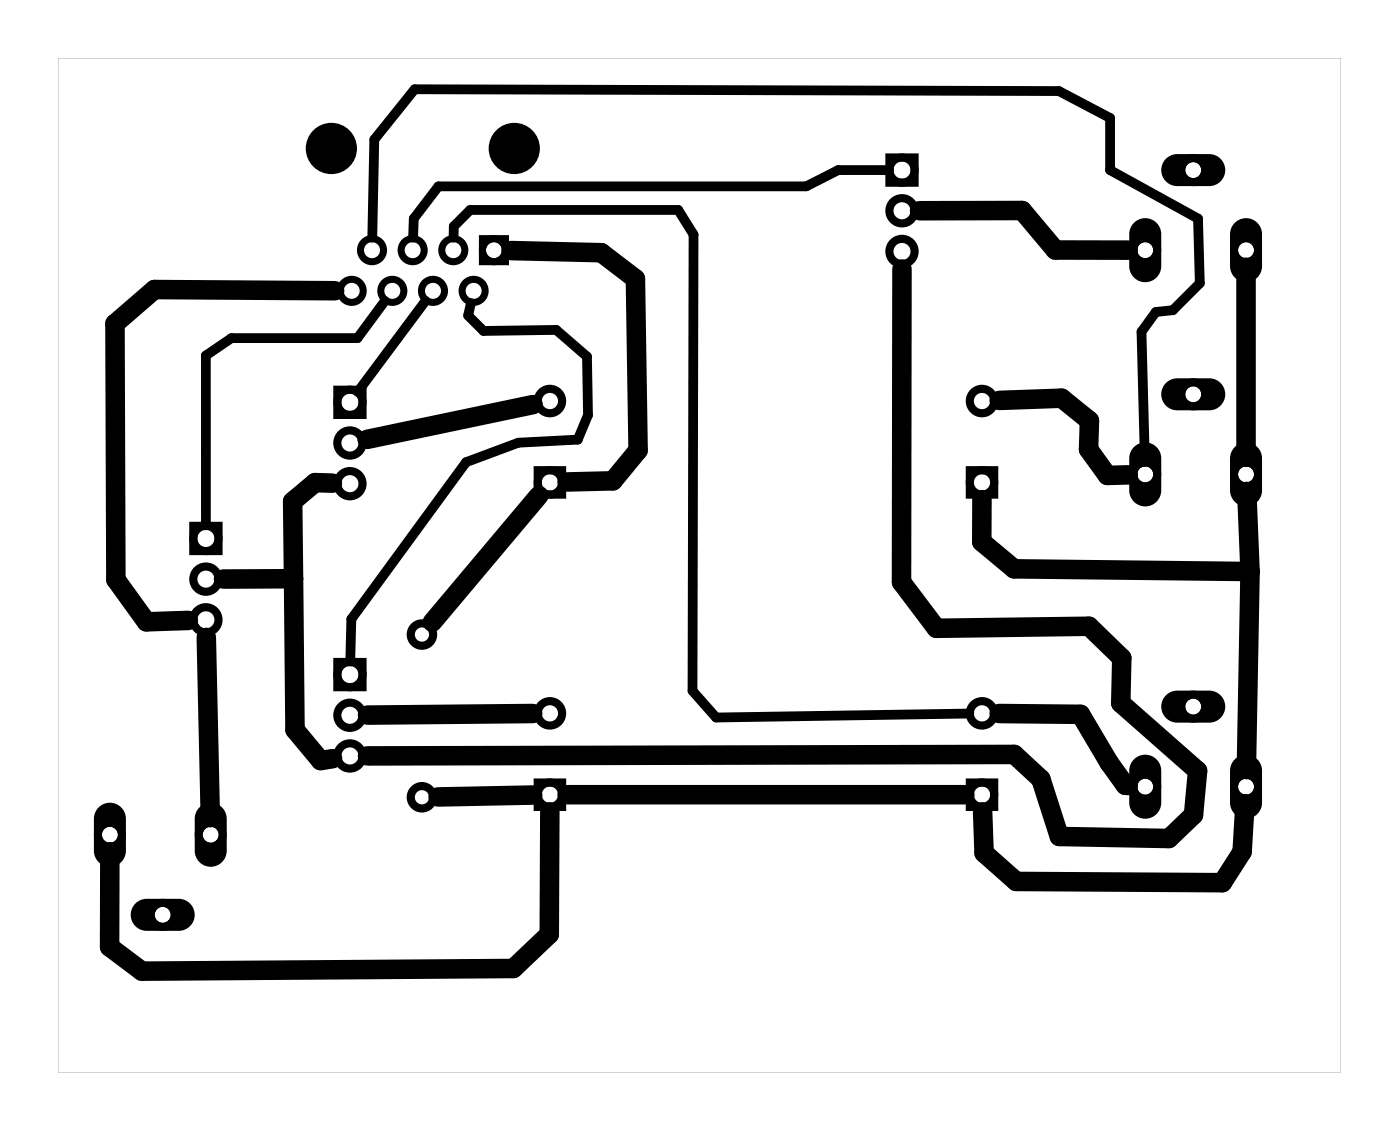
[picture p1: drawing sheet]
<svg xmlns="http://www.w3.org/2000/svg" width="87mm" height="71mm" viewBox="0 0 87 71" stroke-linecap="round" stroke-linejoin="round" font-family="sans-serif">
<g fill="#000">
<path d="M3.6 3.6h80.2v63.4h-80.2zM3.6 3.6v63.4h80.2v-63.4z"/>
<path d="M29.9 14.7h1.9v1.9h-1.9zM30.4 15.6a.5 .5 0 0 0 1 0 .5 .5 0 0 0-1 0z"/>
<path d="M70.9 13.9a1 1 0 0 1 1.1-.2 1 1 0 0 1 .6 .9v2a1 1 0 0 1-1 1 1 1 0 0 1-1-1v-2v-.4zM71.1 15.6a.5 .5 0 0 0 1 0 .5 .5 0 0 0-1 0z"/>
<path d="M72.9 9.9l.3-.2 .4-.1h2a1 1 0 0 1 1 1 1 1 0 0 1-1 1h-2a1 1 0 0 1-1-.6 1 1 0 0 1 .3-1.1zM74.1 10.6a.5 .5 0 0 0 1 0 .5 .5 0 0 0-1 0z"/>
<path d="M77.2 13.9a1 1 0 0 1 1.1-.2 1 1 0 0 1 .6 .9v2a1 1 0 0 1-1 1 1 1 0 0 1-1-1v-2v-.4zM77.4 15.6a.5 .5 0 0 0 1 0 .5 .5 0 0 0-1 0z"/>
<path d="M70.9 27.9a1 1 0 0 1 1.1-.2 1 1 0 0 1 .6 .9v2a1 1 0 0 1-1 1 1 1 0 0 1-1-1v-2v-.4zM71.1 29.6a.5 .5 0 0 0 1 0 .5 .5 0 0 0-1 0z"/>
<path d="M72.9 23.9l.3-.2 .4-.1h2a1 1 0 0 1 1 1 1 1 0 0 1-1 1h-2a1 1 0 0 1-1-.6 1 1 0 0 1 .3-1.1zM74.1 24.6a.5 .5 0 0 0 1 0 .5 .5 0 0 0-1 0z"/>
<path d="M77.2 27.9a1 1 0 0 1 1.1-.2 1 1 0 0 1 .6 .9v2a1 1 0 0 1-1 1 1 1 0 0 1-1-1v-2v-.4zM77.4 29.6a.5 .5 0 0 0 1 0 .5 .5 0 0 0-1 0z"/>
<path d="M6.2 50.4a1 1 0 0 1 1.1-.2 1 1 0 0 1 .6 .9v2a1 1 0 0 1-1 1 1 1 0 0 1-1-1v-2v-.4zM6.4 52.1a.5 .5 0 0 0 1 0 .5 .5 0 0 0-1 0z"/>
<path d="M8.5 56.4l.3-.2 .4-.1h2a1 1 0 0 1 1 1 1 1 0 0 1-1 1h-2a1 1 0 0 1-1-.6 1 1 0 0 1 .3-1.1zM9.7 57.1a.5 .5 0 0 0 1 0 .5 .5 0 0 0-1 0z"/>
<path d="M12.5 50.4a1 1 0 0 1 1.1-.2 1 1 0 0 1 .6 .9v2a1 1 0 0 1-1 1 1 1 0 0 1-1-1v-2v-.4zM12.7 52.1a.5 .5 0 0 0 1 0 .5 .5 0 0 0-1 0z"/>
<path d="M70.9 47.4a1 1 0 0 1 1.1-.2 1 1 0 0 1 .6 .9v2a1 1 0 0 1-1 1 1 1 0 0 1-1-1v-2v-.4zM71.1 49.1a.5 .5 0 0 0 1 0 .5 .5 0 0 0-1 0z"/>
<path d="M72.9 43.4l.3-.2 .4-.1h2a1 1 0 0 1 1 1 1 1 0 0 1-1 1h-2a1 1 0 0 1-1-.6 1 1 0 0 1 .3-1.1zM74.1 44.1a.5 .5 0 0 0 1 0 .5 .5 0 0 0-1 0z"/>
<path d="M77.2 47.4a1 1 0 0 1 1.1-.2 1 1 0 0 1 .6 .9v2a1 1 0 0 1-1 1 1 1 0 0 1-1-1v-2v-.4zM77.4 49.1a.5 .5 0 0 0 1 0 .5 .5 0 0 0-1 0z"/>
</g>
<g fill="none" stroke="#000" stroke-width=".51">
<path d="M55.6 9.8h1.6v1.6h-1.6zM12.1 32.8h1.6v1.6h-1.6zM21.1 24.3h1.6v1.6h-1.6zM33.6 29.4h1.5v1.5h-1.5zM60.6 29.4h1.5v1.5h-1.5zM21.1 41.3h1.6v1.6h-1.6zM33.6 48.9h1.5v1.5h-1.5zM60.6 48.9h1.5v1.5h-1.5z"/>
<circle cx="56.4" cy="10.6" r=".79"/>
<circle cx="56.4" cy="13.2" r=".79"/>
<circle cx="56.4" cy="15.7" r=".79"/>
<circle cx="12.9" cy="33.6" r=".79"/>
<circle cx="12.9" cy="36.2" r=".79"/>
<circle cx="12.9" cy="38.7" r=".79"/>
<circle cx="21.9" cy="25.1" r=".79"/>
<circle cx="21.9" cy="27.7" r=".79"/>
<circle cx="21.9" cy="30.2" r=".79"/>
<circle cx="26.4" cy="39.6" r=".7"/>
<circle cx="34.4" cy="30.1" r=".76"/>
<circle cx="34.4" cy="25" r=".76"/>
<circle cx="61.4" cy="30.1" r=".76"/>
<circle cx="61.4" cy="25" r=".76"/>
<circle cx="21.9" cy="42.1" r=".79"/>
<circle cx="21.9" cy="44.7" r=".79"/>
<circle cx="21.9" cy="47.2" r=".79"/>
<circle cx="26.4" cy="49.8" r=".7"/>
<circle cx="34.4" cy="49.6" r=".76"/>
<circle cx="34.4" cy="44.5" r=".76"/>
<circle cx="61.4" cy="49.6" r=".76"/>
<circle cx="61.4" cy="44.5" r=".76"/>
</g>
<g fill="none" stroke="#000" stroke-width=".5">
<circle cx="71.6" cy="15.6" r=".75"/>
<circle cx="74.6" cy="10.6" r=".75"/>
<circle cx="77.9" cy="15.6" r=".75"/>
<circle cx="71.6" cy="29.6" r=".75"/>
<circle cx="74.6" cy="24.6" r=".75"/>
<circle cx="77.9" cy="29.6" r=".75"/>
<circle cx="6.9" cy="52.1" r=".75"/>
<circle cx="10.2" cy="57.1" r=".75"/>
<circle cx="13.2" cy="52.1" r=".75"/>
<circle cx="71.6" cy="49.1" r=".75"/>
<circle cx="74.6" cy="44.1" r=".75"/>
<circle cx="77.9" cy="49.1" r=".75"/>
</g>
<g fill="none" stroke="#000" stroke-width=".44">
<circle cx="22" cy="18.2" r=".72"/>
<circle cx="23.2" cy="15.6" r=".72"/>
<circle cx="24.5" cy="18.2" r=".72"/>
<circle cx="25.8" cy="15.6" r=".72"/>
<circle cx="27.1" cy="18.2" r=".72"/>
<circle cx="28.3" cy="15.6" r=".72"/>
<circle cx="29.6" cy="18.2" r=".72"/>
<circle cx="30.9" cy="15.6" r=".72"/>
</g>
<g fill="#000">
<circle cx="20.7" cy="9.3" r="1.6"/>
<circle cx="32.1" cy="9.3" r="1.6"/>
</g>
<g fill="none" stroke="#000" stroke-width="1.2">
<path d="M20.9 18.2l-11.2-.1-2.5 2.1v16l1.9 2.6 2.7-.1M31.9 15.6l5.7 .2 2.1 1.6 .2 10.7-1.6 1.9-2.9 .1M56.4 16.8l-.1 19.5 2.2 2.9 9.6-.1 2 2-.1 2.8 4.8 4.2-.2 2.8-1.6 1.5-6.8-.2-1.2-3.6-1.6-1.5-40.4 .1M57.5 13.2l6.4-.1 2.1 2.5h4.5M77.9 16.7v11.9M12.9 39.8l.2 11.3M18.3 36.1l-4.3 .1M20.8 30.2l-1.1-.1-1.4 1.2 .1 14.3 1.6 1.9 .8-.1M33.3 25.3l-10.4 2.1M33.7 30.9l-6.7 7.9M61.4 31.2v2.6l2 1.7 14.7 .2M62.4 25l3.9-.1 1.8 1.4-.1 1.8 1.2 1.6 1.3-.1"/>
<path d="M77.9 30.7l.2 5M78.1 35.7l-.2 12.4M33.3 44.6l-10.3 .1M33.3 49.6l-5.9 .2M34.4 50.7l-.1 7.6-2.2 2.2-23.2 .1-2.1-1.5 .1-5.9M35.4 49.6h24.9M62.4 44.6h5.1l1.8 3 1 1.4h.2M77.8 50.2l-.2 3-1.2 1.9-12.9-.1-2-1.7-.1-2.6"/>
</g>
<path d="M23.3 14.8l.1-6.1 2.5-3.1 40.3 .1 3.2 1.7v3.2l5.5 3 .1 4.1-1.7 1.7-1.1 .1-.9 1.2 .2 8.1M24.1 18.8l-1.8 2.3h-7.8l-1.6 1.1v10.6M26.6 18.8l-4.2 5.7M28.3 14.8l.1-.7 1-1h13l.9 1.5v28.5l1.4 1.7 15.9-.2M29.4 18.9l-.1 .8 .9 1 4.6-.1 1.9 1.7v3.6l-.6 1.6-3.7 .1-3.3 1.3-7.1 9.8-.1 2.6M55.6 10.6h-3.2l-2 1h-23l-1.5 2-.1 1.2" fill="none" stroke="#000" stroke-width=".61"/>
</svg>
